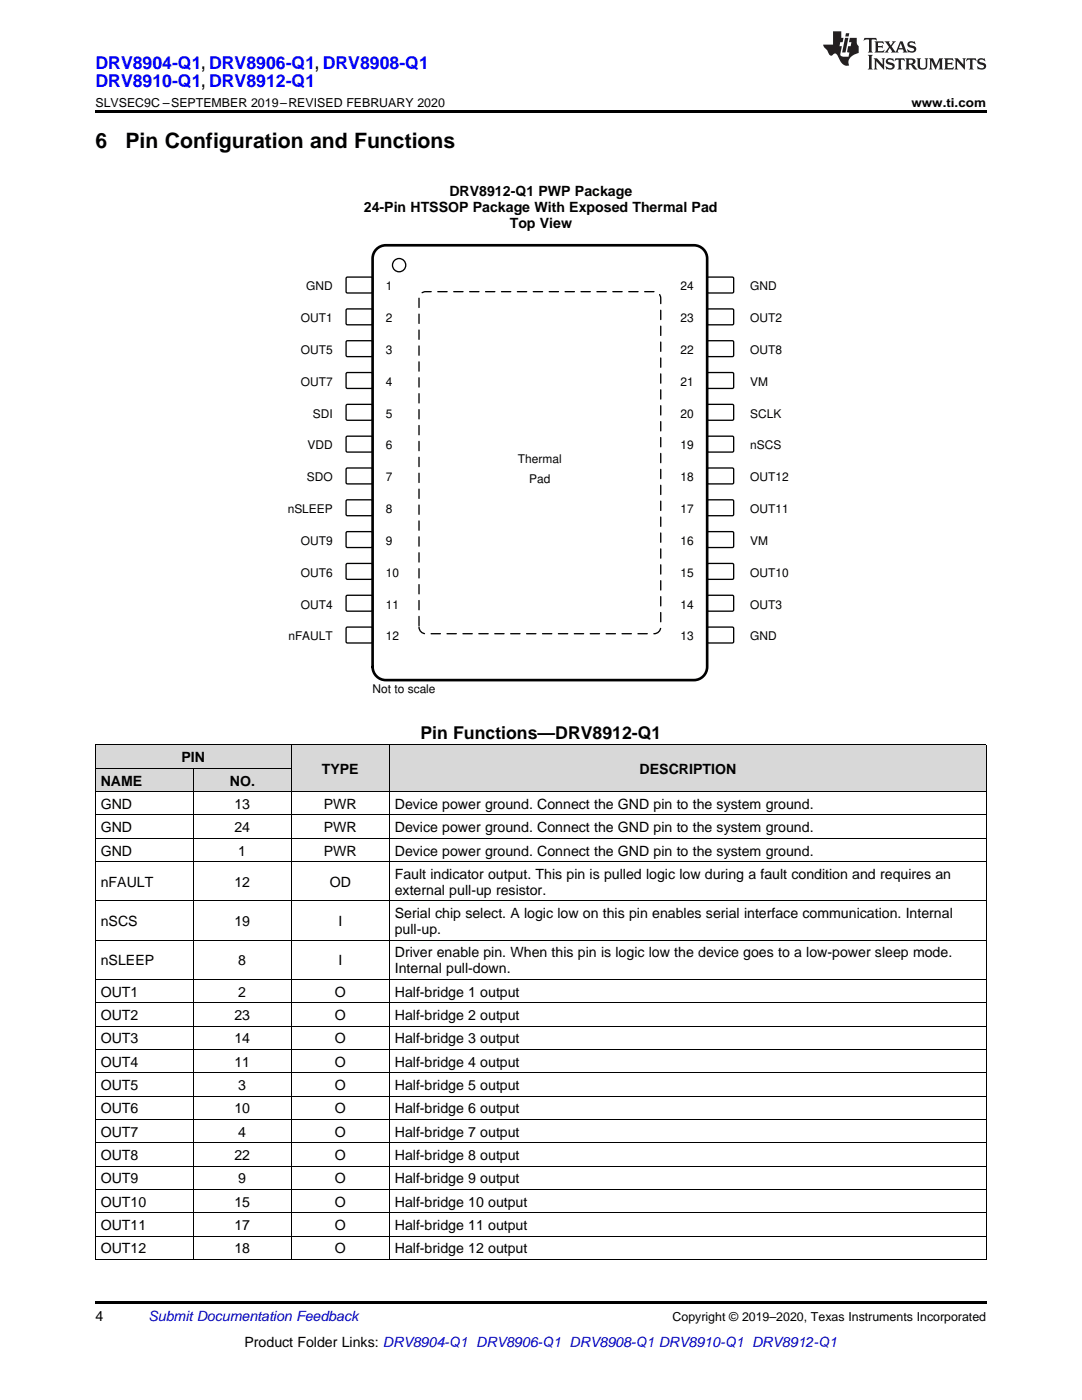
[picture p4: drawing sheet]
<svg xmlns="http://www.w3.org/2000/svg" width="216mm" height="279mm" viewBox="0 0 216 279" stroke-linecap="round" stroke-linejoin="round" font-family="sans-serif">
<defs><g id="words">
<g font-size="4.2">
<text x="19" y="29.6">6</text>
<text x="25" y="29.6">Pin Configuration and Functions</text>
</g>
<g font-size="3.5" fill="#00f">
<text x="19" y="13.8">DRV8904-Q1, DRV8906-Q1, DRV8908-Q1</text>
<text x="19" y="17.3">DRV8910-Q1, DRV8912-Q1</text>
</g>
<text font-size="3.5" x="83.9" y="147.5">Pin Functions—DRV8912-Q1</text>
<g font-size="2.8">
<text x="89.7" y="39.2">DRV8912-Q1 PWP Package</text>
<text x="72.6" y="42.3">24-Pin HTSSOP Package With Exposed Thermal Pad</text>
<text x="101.7" y="45.5">Top View</text>
<text x="36.2" y="152.1">PIN</text>
<text x="64.2" y="154.4">TYPE</text>
<text x="127.6" y="154.4">DESCRIPTION</text>
<text x="20.1" y="156.8">NAME</text>
<text x="20.1" y="161.4">GND</text>
<text x="45.9" y="156.8">NO.</text>
<text x="46.8" y="161.4">13</text>
<text x="64.6" y="161.4">PWR</text>
<text x="78.8" y="161.4">Device power ground. Connect the GND pin to the system ground.</text>
<text x="20.1" y="166.1">GND</text>
<text x="46.8" y="166.1">24</text>
<text x="64.6" y="166.1">PWR</text>
<text x="78.8" y="166.1">Device power ground. Connect the GND pin to the system ground.</text>
<text x="20.1" y="170.7">GND</text>
<text x="47.6" y="170.7">1</text>
<text x="64.6" y="170.7">PWR</text>
<text x="78.8" y="170.7">Device power ground. Connect the GND pin to the system ground.</text>
<text x="20.1" y="177">nFAULT</text>
<text x="46.8" y="177">12</text>
<text x="65.8" y="177">OD</text>
<text x="78.8" y="175.4">Fault indicator output. This pin is pulled logic low during a fault condition and requires an</text>
<text x="78.8" y="178.6">external pull-up resistor.</text>
<text x="20.1" y="184.8">nSCS</text>
<text x="46.8" y="184.8">19</text>
<text x="67.5" y="184.8">I</text>
<text x="78.8" y="183.2">Serial chip select. A logic low on this pin enables serial interface communication. Internal</text>
<text x="78.8" y="186.4">pull-up.</text>
<text x="78.8" y="191.1">Driver enable pin. When this pin is logic low the device goes to a low-power sleep mode.</text>
<text x="20.1" y="192.7">nSLEEP</text>
<text x="47.6" y="192.7">8</text>
<text x="67.5" y="192.7">I</text>
<text x="78.8" y="194.2">Internal pull-down.</text>
<text x="20.1" y="198.9">OUT1</text>
<text x="20.1" y="203.6">OUT2</text>
<text x="46.8" y="203.6">23</text>
<text x="47.6" y="198.9">2</text>
<text x="66.8" y="198.9">O</text>
<text x="66.8" y="203.6">O</text>
<text x="78.8" y="198.9">Half-bridge 1 output</text>
<text x="78.8" y="203.6">Half-bridge 2 output</text>
<text x="20.1" y="208.2">OUT3</text>
<text x="46.8" y="208.2">14</text>
<text x="66.8" y="208.2">O</text>
<text x="78.8" y="208.2">Half-bridge 3 output</text>
<text x="20.1" y="212.9">OUT4</text>
<text x="46.8" y="212.9">11</text>
<text x="66.8" y="212.9">O</text>
<text x="78.8" y="212.9">Half-bridge 4 output</text>
<text x="20.1" y="217.5">OUT5</text>
<text x="47.6" y="217.5">3</text>
<text x="66.8" y="217.5">O</text>
<text x="78.8" y="217.5">Half-bridge 5 output</text>
<text x="20.1" y="222.2">OUT6</text>
<text x="20.1" y="226.8">OUT7</text>
<text x="46.8" y="222.2">10</text>
<text x="47.6" y="226.8">4</text>
<text x="66.8" y="222.2">O</text>
<text x="66.8" y="226.8">O</text>
<text x="78.8" y="222.2">Half-bridge 6 output</text>
<text x="78.8" y="226.8">Half-bridge 7 output</text>
<text x="20.1" y="231.5">OUT8</text>
<text x="46.8" y="231.5">22</text>
<text x="66.8" y="231.5">O</text>
<text x="78.8" y="231.5">Half-bridge 8 output</text>
<text x="20.1" y="236.1">OUT9</text>
<text x="47.6" y="236.1">9</text>
<text x="66.8" y="236.1">O</text>
<text x="78.8" y="236.1">Half-bridge 9 output</text>
<text x="20.1" y="240.8">OUT10</text>
<text x="20.1" y="245.5">OUT11</text>
<text x="46.8" y="240.8">15</text>
<text x="46.8" y="245.5">17</text>
<text x="66.8" y="240.8">O</text>
<text x="66.8" y="245.5">O</text>
<text x="78.8" y="240.8">Half-bridge 10 output</text>
<text x="78.8" y="245.5">Half-bridge 11 output</text>
<text x="20.1" y="250.1">OUT12</text>
<text x="46.8" y="250.1">18</text>
<text x="66.8" y="250.1">O</text>
<text x="78.8" y="250.1">Half-bridge 12 output</text>
<text x="19" y="263.6">4</text>
<text x="48.8" y="268.9">Product Folder Links: DRV8904-Q1 DRV8906-Q1 DRV8908-Q1 DRV8910-Q1 DRV8912-Q1</text>
</g>
<text font-size="2.8" fill="#0000c8" x="29.6" y="263.6">Submit Documentation Feedback</text>
<g font-size="2.5">
<text x="19" y="21.4">SLVSEC9C –SEPTEMBER 2019–REVISED FEBRUARY 2020</text>
<text x="181.9" y="21.4">www.ti.com</text>
<text x="134.2" y="263.6">Copyright © 2019–2020, Texas Instruments Incorporated</text>
</g>
<g font-size="2.4">
<text x="61.1" y="57.9">GND</text>
<text x="77" y="57.9">1</text>
<text x="135.8" y="57.9">24</text>
<text x="149.7" y="57.9">GND</text>
<text x="60.1" y="64.3">OUT1</text>
<text x="77" y="64.3">2</text>
<text x="135.8" y="64.3">23</text>
<text x="149.7" y="64.3">OUT2</text>
<text x="60.1" y="70.6">OUT5</text>
<text x="77" y="70.6">3</text>
<text x="135.8" y="70.6">22</text>
<text x="149.7" y="70.6">OUT8</text>
<text x="60.1" y="77">OUT7</text>
<text x="77" y="77">4</text>
<text x="135.8" y="77">21</text>
<text x="149.7" y="77">VM</text>
<text x="62.4" y="83.3">SDI</text>
<text x="77" y="83.3">5</text>
<text x="135.8" y="83.3">20</text>
<text x="149.7" y="83.3">SCLK</text>
<text x="61.4" y="89.7">VDD</text>
<text x="77" y="89.7">6</text>
<text x="135.8" y="89.7">19</text>
<text x="149.7" y="89.7">nSCS</text>
<text x="103.4" y="92.3">Thermal</text>
<text x="61.3" y="96">SDO</text>
<text x="77" y="96">7</text>
<text x="105.6" y="96.3">Pad</text>
<text x="135.8" y="96">18</text>
<text x="149.7" y="96">OUT12</text>
<text x="57.4" y="102.4">nSLEEP</text>
<text x="77" y="102.4">8</text>
<text x="135.8" y="102.4">17</text>
<text x="149.7" y="102.4">OUT11</text>
<text x="60.1" y="108.7">OUT9</text>
<text x="77" y="108.7">9</text>
<text x="135.8" y="108.7">16</text>
<text x="149.7" y="108.7">VM</text>
<text x="60.1" y="115.1">OUT6</text>
<text x="77" y="115.1">10</text>
<text x="135.8" y="115.1">15</text>
<text x="149.7" y="115.1">OUT10</text>
<text x="60.1" y="121.4">OUT4</text>
<text x="77" y="121.4">11</text>
<text x="135.8" y="121.4">14</text>
<text x="149.7" y="121.4">OUT3</text>
<text x="57.5" y="127.8">nFAULT</text>
<text x="77" y="127.8">12</text>
<text x="135.8" y="127.8">13</text>
<text x="149.7" y="127.8">GND</text>
<text x="74.3" y="138.4">Not to scale</text>
</g>
</g></defs>
<g fill="#d8d8d8">
<path d="M58.1 148.7h19.6v9.3h-19.6z"/>
<path d="M77.7 148.7h119.1v9.3h-119.1z"/>
<path d="M19 153.4h19.6v4.6h-19.6z"/>
<path d="M38.6 153.4h19.5v4.6h-19.5z"/>
<path d="M19 148.7h19.6v4.7h-19.6z"/>
<path d="M38.6 148.7h19.5v4.7h-19.5z"/>
</g>
<path d="M19 259.7h177.8v.5h-177.8z" fill="#000"/>
<g fill="none" stroke="#000" stroke-width=".2">
<path d="M19 158h177.8M19 153.3h39.1M19 148.7h177.8M19.1 148.7v102.7M38.5 153.4v98M58.1 148.7v102.7M77.7 148.7v102.7M196.8 148.7v102.7M19 179.8h177.8M19 172h177.8M19 167.3h177.8M19 162.6h177.8"/>
<path d="M19 195.5h177.8M19 187.6h177.8M19 218.7h177.8M19 214.1h177.8M19 209.4h177.8M19 204.8h177.8M19 200.1h177.8M19 237.4h177.8M19 232.7h177.8M19 228.1h177.8M19 223.4h177.8M19 251.3h177.8"/>
<path d="M19 246.7h177.8M19 242h177.8"/>
</g>
<path d="M69.2 55.3h5l.1 .3v2.7l-.2 .2-4.9-.1-.1-.2v-2.6z" fill-rule="evenodd" fill="#fff"/>
<path d="M69.2 55.3h5l.1 .3v2.7l-.2 .2-4.9-.1-.1-.2v-2.6z" fill="none" stroke="#000" stroke-width=".26"/>
<path d="M141.1 55.4l.3-.1h4.9l.1 .3v2.7l-.3 .2-4.9-.1-.1-.2z" fill-rule="evenodd" fill="#fff"/>
<path d="M141.1 55.4l.3-.1h4.9l.1 .3v2.7l-.3 .2-4.9-.1-.1-.2z" fill="none" stroke="#000" stroke-width=".26"/>
<path d="M69.2 61.7h5l.1 .2v2.8l-.2 .1h-4.9l-.1-.2v-2.7z" fill-rule="evenodd" fill="#fff"/>
<path d="M69.2 61.7h5l.1 .2v2.8l-.2 .1h-4.9l-.1-.2v-2.7z" fill="none" stroke="#000" stroke-width=".26"/>
<path d="M141.1 61.8l.3-.2 4.9 .1 .1 .2v2.8l-.3 .1h-4.9l-.1-.2z" fill-rule="evenodd" fill="#fff"/>
<path d="M141.1 61.8l.3-.2 4.9 .1 .1 .2v2.8l-.3 .1h-4.9l-.1-.2z" fill="none" stroke="#000" stroke-width=".26"/>
<path d="M69.2 68h5l.1 .3v2.7l-.2 .2-4.9-.1-.1-.2v-2.6z" fill-rule="evenodd" fill="#fff"/>
<path d="M69.2 68h5l.1 .3v2.7l-.2 .2-4.9-.1-.1-.2v-2.6z" fill="none" stroke="#000" stroke-width=".26"/>
<path d="M141.2 68h5.1l.1 .3v2.7l-.3 .2-4.9-.1-.1-.2v-2.6z" fill-rule="evenodd" fill="#fff"/>
<path d="M141.2 68h5.1l.1 .3v2.7l-.3 .2-4.9-.1-.1-.2v-2.6z" fill="none" stroke="#000" stroke-width=".26"/>
<path d="M69.2 74.4h5l.1 .2v2.8l-.2 .1h-4.9l-.1-.2v-2.7z" fill-rule="evenodd" fill="#fff"/>
<path d="M69.2 74.4h5l.1 .2v2.8l-.2 .1h-4.9l-.1-.2v-2.7z" fill="none" stroke="#000" stroke-width=".26"/>
<path d="M141.2 74.4h5.1l.1 .2v2.8l-.3 .1h-4.9l-.1-.2v-2.7z" fill-rule="evenodd" fill="#fff"/>
<path d="M141.2 74.4h5.1l.1 .2v2.8l-.3 .1h-4.9l-.1-.2v-2.7z" fill="none" stroke="#000" stroke-width=".26"/>
<path d="M69.2 80.7h5l.1 .3v2.7l-.2 .2-4.9-.1-.1-.2v-2.6z" fill-rule="evenodd" fill="#fff"/>
<path d="M69.2 80.7h5l.1 .3v2.7l-.2 .2-4.9-.1-.1-.2v-2.6z" fill="none" stroke="#000" stroke-width=".26"/>
<path d="M141.2 80.7h5.1l.1 .3v2.7l-.3 .2-4.9-.1-.1-.2v-2.6z" fill-rule="evenodd" fill="#fff"/>
<path d="M141.2 80.7h5.1l.1 .3v2.7l-.3 .2-4.9-.1-.1-.2v-2.6z" fill="none" stroke="#000" stroke-width=".26"/>
<path d="M69.2 87.1h5l.1 .2v2.8l-.2 .1h-4.9l-.1-.2v-2.7z" fill-rule="evenodd" fill="#fff"/>
<path d="M69.2 87.1h5l.1 .2v2.8l-.2 .1h-4.9l-.1-.2v-2.7z" fill="none" stroke="#000" stroke-width=".26"/>
<path d="M141.2 87.1h5.1l.1 .2v2.8l-.3 .1h-4.9l-.1-.2v-2.7z" fill-rule="evenodd" fill="#fff"/>
<path d="M141.2 87.1h5.1l.1 .2v2.8l-.3 .1h-4.9l-.1-.2v-2.7z" fill="none" stroke="#000" stroke-width=".26"/>
<path d="M69.2 93.4h5l.1 .3v2.7l-.2 .2-4.9-.1-.1-.2v-2.6z" fill-rule="evenodd" fill="#fff"/>
<path d="M69.2 93.4h5l.1 .3v2.7l-.2 .2-4.9-.1-.1-.2v-2.6z" fill="none" stroke="#000" stroke-width=".26"/>
<path d="M141.2 93.4h5.1l.1 .3v2.7l-.3 .2-4.9-.1-.1-.2v-2.6z" fill-rule="evenodd" fill="#fff"/>
<path d="M141.2 93.4h5.1l.1 .3v2.7l-.3 .2-4.9-.1-.1-.2v-2.6z" fill="none" stroke="#000" stroke-width=".26"/>
<path d="M69.2 99.8h5l.1 .2v2.8l-.2 .1h-4.9l-.1-.2v-2.7z" fill-rule="evenodd" fill="#fff"/>
<path d="M69.2 99.8h5l.1 .2v2.8l-.2 .1h-4.9l-.1-.2v-2.7z" fill="none" stroke="#000" stroke-width=".26"/>
<path d="M141.2 99.8h5.1l.1 .2v2.8l-.3 .1h-4.9l-.1-.2v-2.7z" fill-rule="evenodd" fill="#fff"/>
<path d="M141.2 99.8h5.1l.1 .2v2.8l-.3 .1h-4.9l-.1-.2v-2.7z" fill="none" stroke="#000" stroke-width=".26"/>
<path d="M69.1 106.2l.2-.1h4.9l.1 .3v2.7l-.2 .2-4.9-.1-.1-.2z" fill-rule="evenodd" fill="#fff"/>
<path d="M69.1 106.2l.2-.1h4.9l.1 .3v2.7l-.2 .2-4.9-.1-.1-.2z" fill="none" stroke="#000" stroke-width=".26"/>
<path d="M141.1 106.2l.3-.1h4.9l.1 .3v2.7l-.3 .2-4.9-.1-.1-.2z" fill-rule="evenodd" fill="#fff"/>
<path d="M141.1 106.2l.3-.1h4.9l.1 .3v2.7l-.3 .2-4.9-.1-.1-.2z" fill="none" stroke="#000" stroke-width=".26"/>
<path d="M69.1 112.6l.2-.2 4.9 .1 .1 .2v2.8l-.2 .1h-4.9l-.1-.2z" fill-rule="evenodd" fill="#fff"/>
<path d="M69.1 112.6l.2-.2 4.9 .1 .1 .2v2.8l-.2 .1h-4.9l-.1-.2z" fill="none" stroke="#000" stroke-width=".26"/>
<path d="M141.1 112.6l.3-.2 4.9 .1 .1 .2v2.8l-.3 .1h-4.9l-.1-.2z" fill-rule="evenodd" fill="#fff"/>
<path d="M141.1 112.6l.3-.2 4.9 .1 .1 .2v2.8l-.3 .1h-4.9l-.1-.2z" fill="none" stroke="#000" stroke-width=".26"/>
<path d="M69.1 118.9l.2-.1h4.9l.1 .3v2.7l-.2 .2-4.9-.1-.1-.2z" fill-rule="evenodd" fill="#fff"/>
<path d="M69.1 118.9l.2-.1h4.9l.1 .3v2.7l-.2 .2-4.9-.1-.1-.2z" fill="none" stroke="#000" stroke-width=".26"/>
<path d="M141.1 118.9l.3-.1h4.9l.1 .3v2.7l-.3 .2-4.9-.1-.1-.2z" fill-rule="evenodd" fill="#fff"/>
<path d="M141.1 118.9l.3-.1h4.9l.1 .3v2.7l-.3 .2-4.9-.1-.1-.2z" fill="none" stroke="#000" stroke-width=".26"/>
<path d="M69.1 125.3l.2-.2 4.9 .1 .1 .2v2.8l-.2 .1h-4.9l-.1-.2z" fill-rule="evenodd" fill="#fff"/>
<path d="M69.1 125.3l.2-.2 4.9 .1 .1 .2v2.8l-.2 .1h-4.9l-.1-.2z" fill="none" stroke="#000" stroke-width=".26"/>
<path d="M141.1 125.3l.3-.2 4.9 .1 .1 .2v2.8l-.3 .1h-4.9l-.1-.2z" fill-rule="evenodd" fill="#fff"/>
<g fill="none" stroke="#000" stroke-width=".26">
<path d="M141.1 125.3l.3-.2 4.9 .1 .1 .2v2.8l-.3 .1h-4.9l-.1-.2z"/>
<circle cx="79.6" cy="52.9" r="1.32"/>
</g>
<path d="M75.3 49.5l1.1-.5 .6-.1h61.5a2.65 2.65 0 0 1 2.6 2.7v81.5a2.65 2.65 0 0 1-2.6 2.6h-61.5a2.65 2.65 0 0 1-2.7-2.6v-81.5a2.64 2.64 0 0 1 1-2.1z" fill="none" stroke="#000" stroke-width=".53"/>
<path d="M84.1 58.5l.8-.3h45.6a1.32 1.32 0 0 1 1.3 1.3v65.6a1.32 1.32 0 0 1-1.3 1.4h-45.6a1.32 1.32 0 0 1-1.3-1.4v-65.6l.1-.4z" fill-rule="evenodd" fill="#fff"/>
<path d="M84.1 58.5l.8-.3h45.6a1.32 1.32 0 0 1 1.3 1.3v65.6a1.32 1.32 0 0 1-1.3 1.4h-45.6a1.32 1.32 0 0 1-1.3-1.4v-65.6l.1-.4z" fill="none" stroke="#000" stroke-width=".26" stroke-dasharray="1.9 1.3"/>
<path d="M19 22h177.8v.5h-177.8z" fill="#000"/>
<g fill="#231f20">
<path d="M172.5 7.6l-.1 .5 .4-.2h.6v.1v2.1l-.2 .4h.9l-.2-.4v-2.1l.1-.1h.5l.5 .2-.2-.5zM174.5 8.3l.2 .3v1.5l-.2 .4h1.8l.2-.6a1.04 1.04 0 0 1-1.3 .2v-.7h.6l.3 .2v-.6l-.3 .2h-.6v-.6l.8-.1 .4 .3-.2-.5zM176.5 8.3l.9 1.1-.9 1.1h.8l-.2-.2 .4-.7 .5 .7-.2 .2h1.5l-.2-.2 .2-.4h.9l.1 .4-.2 .2h1l-.3-.3-.7-1.9h-.5l-.9 2-.8-1 .9-1h-.8l.1 .3-.4 .5-.3-.6 .1-.2zM179.7 8.6l.4 1h-.7zM181.3 8.4a.63 .63 0 0 0-.2 .7 .63 .63 0 0 0 .6 .4l.6 .2 .1 .2a.75 .75 0 0 1-.7 .4 .75 .75 0 0 1-.6-.5l.1 .7 .1-.1a1.11 1.11 0 0 0 1.5-.6 1.13 1.13 0 0 0-1.2-.8l-.1-.4a1.04 1.04 0 0 1 1.2 .2l-.2-.5-.2 .1-.4-.2zM173.2 10.9l.2 .4v2.2l-.2 .4h1l-.3-.4v-2.2l.3-.4zM174.3 11.6l.3 .4v1.5l-.3 .4h.8l-.2-.4v-1.3l1.5 1.7v-1.9l.2-.4h-.7l.2 .4v.9l-1.1-1.3zM177 11.8a.62 .62 0 0 0-.2 .7 .62 .62 0 0 0 .6 .4l.6 .1 .1 .3a.76 .76 0 0 1-.7 .3 .76 .76 0 0 1-.7-.4l.2 .7 .1-.1a1.11 1.11 0 0 0 1.5-.6 1.13 1.13 0 0 0-1.2-.8l-.1-.4a1.04 1.04 0 0 1 1.2 .2l-.2-.6-.2 .1-.5-.1zM178.7 11.6l-.2 .6a.61 .61 0 0 1 .8-.3v1.6l-.2 .4h.9l-.2-.4v-1.6a.63 .63 0 0 1 .7 .3l-.1-.6zM180.6 11.6l.3 .4v1.5l-.3 .4h1l-.2-.2-.1-.8 .6 .2a.76 .76 0 0 0 1.2 .7l-1-1a.58 .58 0 0 0 .6-.5 .58 .58 0 0 0-.5-.6zM181.4 11.9h.1a.45 .45 0 0 1 .5 .1 .45 .45 0 0 1 .1 .5l-.8 .2zM182.9 11.6l.2 .2a2.17 2.17 0 0 0 .3 1.9 .99 .99 0 0 0 1.6-.6v-1.1l.2-.4h-.7l.2 .2a1.92 1.92 0 0 1-.2 1.8 .6 .6 0 0 1-.9-.5v-1.1l.2-.4zM185.4 11.6l.2 .4v1.5l-.2 .4h.7l-.2-.4v-1.4l.8 1.8 .8-1.8v1.4l-.2 .4h.9l-.2-.4v-1.5l.2-.4h-.8l-.6 1.5-.6-1.5zM188.4 11.6l.2 .4v1.5l-.2 .4h1.8l.1-.6a1.04 1.04 0 0 1-1.2 .1v-.6h.5l.4 .2v-.6l-.4 .2h-.5v-.7h.8l.3 .3-.1-.6zM190.5 11.6l.2 .4v1.5l-.2 .4h.7l-.2-.4v-1.3l1.5 1.7v-1.9l.2-.4h-.7l.2 .4v.9l-1.1-1.3zM192.9 11.6l-.1 .6a.61 .61 0 0 1 .7-.3l.1 1.6-.3 .4h1l-.3-.4 .1-1.6a.63 .63 0 0 1 .7 .3l-.1-.6zM195.2 11.8a.62 .62 0 0 0-.2 .7 .62 .62 0 0 0 .6 .4l.6 .1 .1 .3a.76 .76 0 0 1-.7 .3 .76 .76 0 0 1-.6-.4l.1 .7 .1-.1a1.11 1.11 0 0 0 1.6-.6 1.13 1.13 0 0 0-1.3-.8l-.1-.4a1.04 1.04 0 0 1 1.2 .2l-.1-.6-.2 .1-.5-.1z"/>
<path d="M166.2 6.3v2.6h-1.9v.4l.8 .9a.91 .91 0 0 0 1 .8 .56 .56 0 0 1 .5-.3 .56 .56 0 0 1 .5 .3l.4 .8a1.53 1.53 0 0 0 1.9 1.2 1.54 1.54 0 0 1 1-2.1l.9-.3v-1.4a1.52 1.52 0 0 1-.4-1.6h-1.3l-.2 .8h.5l-.2 .8h-.5l-.1 1v.2l.4 .1-.2 .8a1.93 1.93 0 0 1-1.6-.3l.3-1.8h-.5l.2-.8h.4l.2-.8h-.4v-1.3zM168.6 7.6l-.6 2.9h.7l.6-2.9zM168.8 6.6l-.1 .7h.6l.2-.7z"/>
</g>
<use href="#words"/>
</svg>
